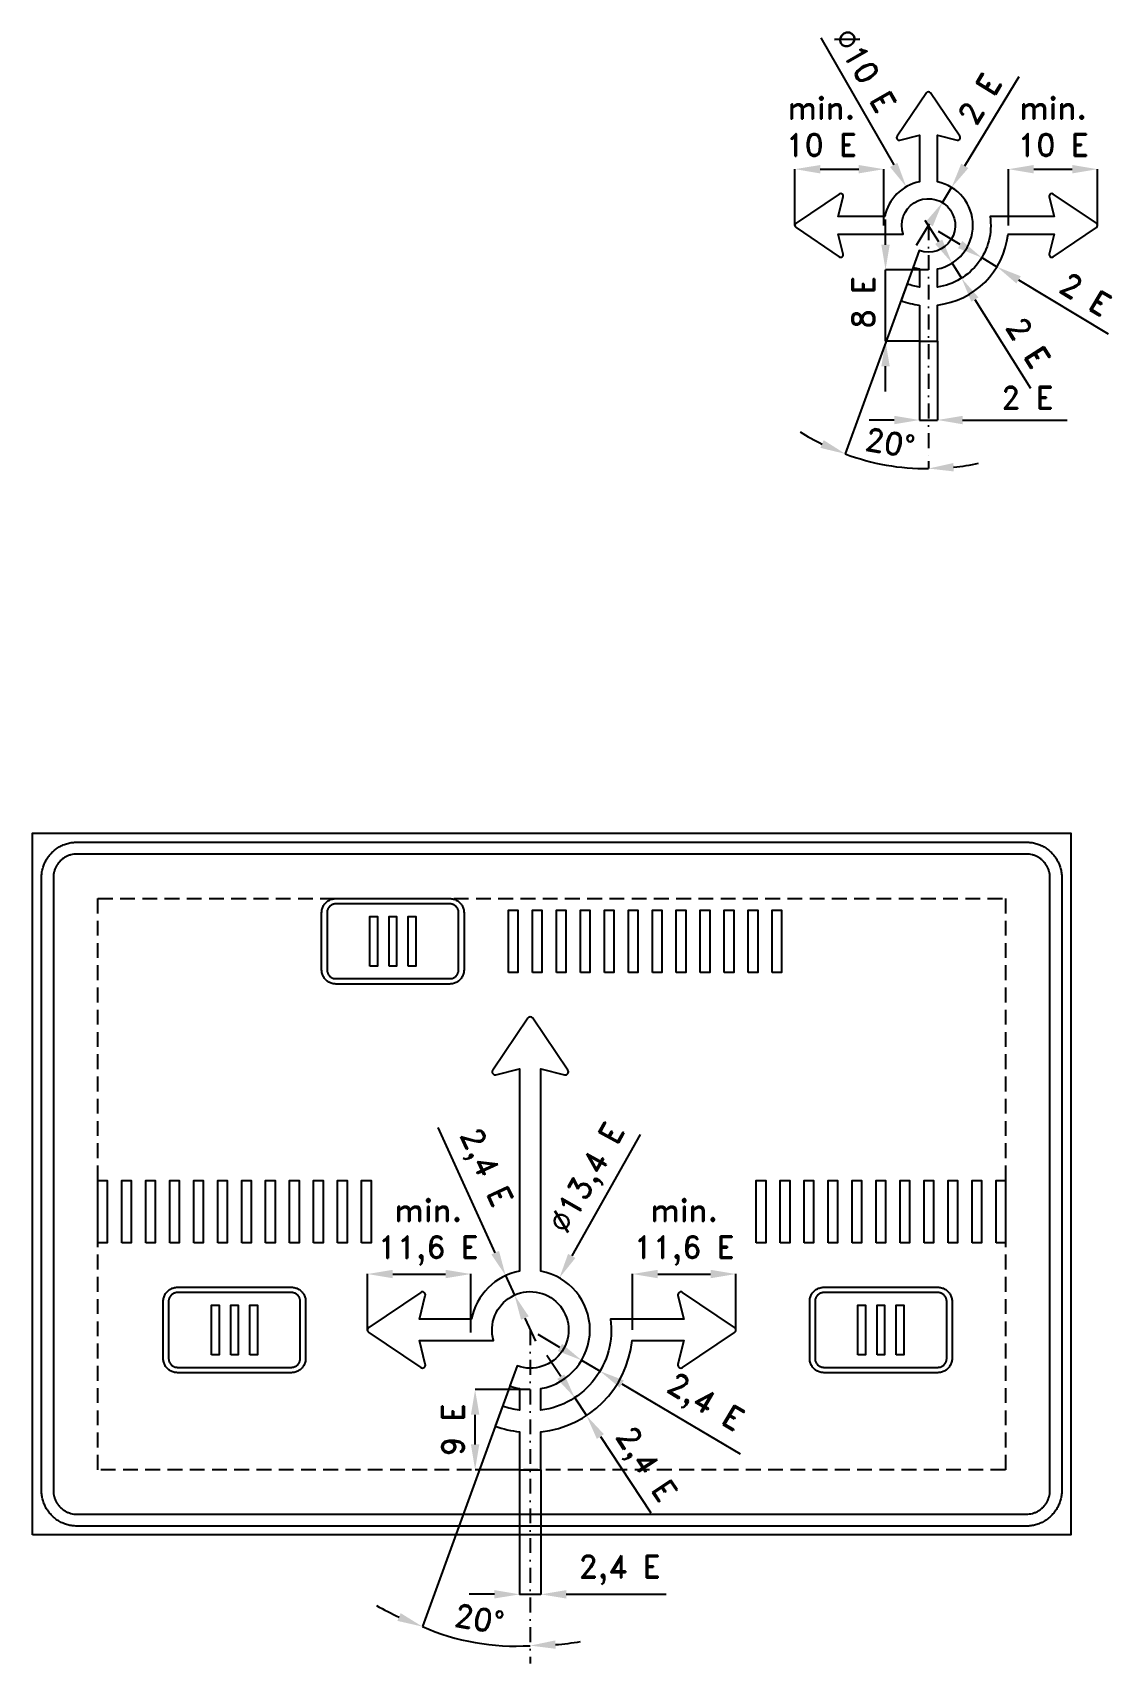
# Model space of a CAD drawing. Header units: millimetres. Extents: x 826 to 4463, y 36 to 5532.
import ezdxf

# ---------------------------------------------------------------- set-up
doc = ezdxf.new("R2010")
doc.units = ezdxf.units.MM
doc.header["$LTSCALE"] = 5
doc.linetypes.add('ČERCHOVANÁX2', pattern=[2, 1, -0.5, 0, -0.5])
doc.linetypes.add('ČÁRKOVANÁX2', pattern=[1.5, 1, -0.5])
doc.layers.add('Kóty', color=2, linetype='Continuous')
doc.layers.add('Značka', color=7, linetype='Continuous')
doc.styles.get("Standard").update_dxf_attribs({"font": 'romand.shx', "height": 75})
doc.dimstyles.get("Standard").update_dxf_attribs({"dimtxt": 75, "dimasz": 85, "dimexe": 0.18, "dimexo": 0.0625, "dimgap": 37.5, "dimtad": 1, "dimdec": 0, "dimzin": 0, "dimdsep": 46, "dimtxsty": 'Standard', "dimcen": 0.09, "dimadec": 0, "dimazin": 0, "dimtfac": 1, "dimtdec": 0, "dimtofl": 0, "dimtmove": 0, "dimatfit": 3, "dimfxl": 1, "dimtolj": 1, "dimtzin": 0, "dimarcsym": 0})

msp = doc.modelspace()

# ---------------------------------------------------------------- texts
at = {"layer": 'Kóty', "char_height": 75, "attachment_point": 5}
for s, insert, rotation in [('\\A1;∅10 E', (3632.7, 5404.9), 299.8795), ('\\A1;8 E', (3626.7, 4623.3), 90), ('\\A1;∅13,4 E', (2702.8, 1668.1), 60.7475), ('\\A1;2,4 E', (2887.7, 701.9), 303.4711)]:
    msp.add_mtext(s, dxfattribs=dict(at, insert=insert, rotation=rotation))
for s, insert in [('\\A1;min. \\P10 E', (3485.5, 5216.3)), ('\\A1;min. \\P10 E', (4266.8, 5216.3)), ('\\A1;2,4 E', (2805.6, 350.9))]:
    msp.add_mtext(s, dxfattribs=dict(at, insert=insert))
at = {"layer": 'Kóty', "char_height": 75, "width": 468.444, "attachment_point": 5}
for insert in [(2160.2, 1489.9), (3023, 1489.9)]:
    msp.add_mtext('\\A1;min.\\P11,6 E', dxfattribs=dict(at, insert=insert))

# ---------------------------------------------------------------- blocks, each defined once
blk = doc.blocks.new('*D9')
at = {"layer": 'Defpoints', "color": 0, "transparency": 16777216}
for p in [(3924.6, 5010.5), (3924.6, 5010.5), (3893.3, 4959.3)]:
    blk.add_point(p, dxfattribs=at)
at = {"layer": 'Kóty', "color": 0, "lineweight": -2, "transparency": 16777216}
for p, q in [((3968.9, 5083), (4152.8, 5384.1)), ((3924.6, 5010.4), (3924.7, 5010.4)), ((3893.3, 4959.2), (3893.4, 4959.2)), ((3849, 4886.7), (3804.7, 4814.2))]:
    blk.add_line(p, q, dxfattribs=at)
at = {"layer": 'Kóty', "color": 0, "transparency": 16777216}
for points in [[(3956.8, 5090.4), (3981, 5075.6), (3924.6, 5010.5)], [(3836.9, 4894.1), (3861.1, 4879.3), (3893.3, 4959.3)]]:
    blk.add_solid(points, dxfattribs=at)
at = {"layer": 'Kóty', "color": 0, "transparency": 16777216, "insert": (4019, 5308.9), "char_height": 75, "attachment_point": 5, "rotation": 58.5763}
blk.add_mtext('\\A1;2 E', dxfattribs=at)
blk = doc.blocks.new('*D10')
at = {"layer": 'Defpoints', "color": 0, "transparency": 16777216}
for p in [(4026.1, 4773.9), (4077.5, 4742.9), (4077.5, 4742.9)]:
    blk.add_point(p, dxfattribs=at)
at = {"layer": 'Kóty', "color": 0, "lineweight": -2, "transparency": 16777216}
for p, q in [((3953.4, 4817.9), (3880.6, 4861.8)), ((4026.2, 4774), (4026.2, 4774.1)), ((4077.5, 4742.9), (4077.6, 4743)), ((4150.2, 4699), (4452.3, 4516.5))]:
    blk.add_line(p, q, dxfattribs=at)
at = {"layer": 'Kóty', "color": 0, "transparency": 16777216}
for points in [[(3960.7, 4830), (3946, 4805.7), (4026.1, 4773.9)], [(4157.6, 4711.1), (4142.9, 4686.8), (4077.5, 4742.9)]]:
    blk.add_solid(points, dxfattribs=at)
at = {"layer": 'Kóty', "color": 0, "transparency": 16777216, "insert": (4376.4, 4650), "char_height": 75, "attachment_point": 5, "rotation": 328.8728}
blk.add_mtext('\\A1;2 E', dxfattribs=at)
blk = doc.blocks.new('*D11')
at = {"layer": 'Defpoints', "color": 0, "transparency": 16777216}
for p in [(3926, 4755.4), (3957.9, 4704.5), (3957.9, 4704.5)]:
    blk.add_point(p, dxfattribs=at)
at = {"layer": 'Kóty', "color": 0, "lineweight": -2, "transparency": 16777216}
for p, q in [((3880.9, 4827.4), (3835.7, 4899.4)), ((3926.1, 4755.4), (3926.2, 4755.5)), ((3957.9, 4704.6), (3958, 4704.6)), ((4003, 4632.5), (4190.4, 4333.5))]:
    blk.add_line(p, q, dxfattribs=at)
at = {"layer": 'Kóty', "color": 0, "transparency": 16777216}
for points in [[(3892.9, 4834.9), (3868.9, 4819.9), (3926, 4755.4)], [(4015, 4640), (3991, 4625), (3957.9, 4704.5)]]:
    blk.add_solid(points, dxfattribs=at)
at = {"layer": 'Kóty', "color": 0, "transparency": 16777216, "insert": (4182.8, 4486.8), "char_height": 75, "attachment_point": 5, "rotation": 302.0735}
blk.add_mtext('\\A1;2 E', dxfattribs=at)
blk = doc.blocks.new('*D12')
at = {"layer": 'Defpoints', "color": 0, "transparency": 16777216}
for p in [(3816.3, 4492.5), (3876.4, 4492.5), (3876.4, 4226.5)]:
    blk.add_point(p, dxfattribs=at)
at = {"layer": 'Kóty', "color": 0, "lineweight": -2, "transparency": 16777216}
for p, q in [((3816.3, 4492.4), (3816.3, 4226.3)), ((3876.4, 4492.4), (3876.4, 4226.3)), ((3731.3, 4226.5), (3646.3, 4226.5)), ((3961.4, 4226.5), (4314.2, 4226.5))]:
    blk.add_line(p, q, dxfattribs=at)
at = {"layer": 'Kóty', "color": 0, "transparency": 16777216}
for points in [[(3731.3, 4240.6), (3731.3, 4212.3), (3816.3, 4226.5)], [(3961.4, 4240.6), (3961.4, 4212.3), (3876.4, 4226.5)]]:
    blk.add_solid(points, dxfattribs=at)
at = {"layer": 'Kóty', "color": 0, "transparency": 16777216, "insert": (4180.3, 4301.5), "char_height": 75, "attachment_point": 5}
blk.add_mtext('\\A1;2 E', dxfattribs=at)
blk = doc.blocks.new('*D13')
at = {"layer": 'Defpoints', "color": 0, "transparency": 16777216}
for p in [(3846.4, 4882.4), (3815.6, 4797.9), (3795.1, 4741.5), (3657.4, 4085.1), (3846.4, 4087.8)]:
    blk.add_point(p, dxfattribs=at)
at = {"layer": 'Kóty', "color": 0, "lineweight": -2, "transparency": 16777216}
for p, q in [((3795, 4741.5), (3566, 4112.2)), ((3846.4, 4087.7), (3846.4, 4062.8))]:
    blk.add_line(p, q, dxfattribs=at)
for start, end in [(238.1089, 244.0545), (275.9455, 281.8911)]:
    blk.add_arc((3846.4, 4882.5), 819.5, start, end, dxfattribs=at)
at = {"layer": 'Kóty', "color": 0, "transparency": 16777216}
for points in [[(3493.3, 4158.6), (3482.3, 4132.5), (3566.1, 4112.4)], [(3932, 4053.2), (3930.5, 4081.5), (3846.4, 4063)]]:
    blk.add_solid(points, dxfattribs=at)
at = {"layer": 'Kóty', "color": 0, "transparency": 16777216, "insert": (3717.1, 4149.3), "char_height": 75, "attachment_point": 5, "rotation": 350}
blk.add_mtext('\\A1;20°', dxfattribs=at)
blk = doc.blocks.new('*D14')
at = {"layer": 'Defpoints', "color": 0, "transparency": 16777216}
for p in [(2318, 958.7), (2504, 958.7), (2468, 688.7)]:
    blk.add_point(p, dxfattribs=at)
at = {"layer": 'Kóty', "color": 0, "lineweight": -2, "transparency": 16777216}
for p, q in [((2504, 958.7), (2317.9, 958.7)), ((2318, 773.7), (2318, 873.7)), ((2468, 688.7), (2317.9, 688.7))]:
    blk.add_line(p, q, dxfattribs=at)
at = {"layer": 'Kóty', "color": 0, "transparency": 16777216}
for points in [[(2303.9, 873.7), (2332.2, 873.7), (2318, 958.7)], [(2303.9, 773.7), (2332.2, 773.7), (2318, 688.7)]]:
    blk.add_solid(points, dxfattribs=at)
at = {"layer": 'Kóty', "color": 0, "transparency": 16777216, "insert": (2243, 823.7), "char_height": 75, "attachment_point": 5, "rotation": 90}
blk.add_mtext('\\A1;9 E', dxfattribs=at)
blk = doc.blocks.new('*D15')
at = {"layer": 'Defpoints', "color": 0, "transparency": 16777216}
for p in [(2504, 1158.7), (2459.9, 1038.5), (2435.3, 970.9), (2258.7, 124.5), (2504, 35.9)]:
    blk.add_point(p, dxfattribs=at)
at = {"layer": 'Kóty', "color": 0, "lineweight": -2, "transparency": 16777216}
blk.add_line((2435.3, 970.8), (2140.1, 159.8), dxfattribs=at)
for start, end in [(240.8425, 245.4213), (274.5787, 279.1575)]:
    blk.add_arc((2504, 1159.7), 1063.9, start, end, dxfattribs=at)
at = {"layer": 'Kóty', "color": 0, "transparency": 16777216}
for points in [[(2066.9, 205.3), (2056.1, 179.1), (2140.1, 160)], [(2589.5, 85.1), (2588.4, 113.4), (2504, 95.8)]]:
    blk.add_solid(points, dxfattribs=at)
at = {"layer": 'Kóty', "color": 0, "transparency": 16777216, "insert": (2332.3, 185.8), "char_height": 75, "attachment_point": 5, "rotation": 350}
blk.add_mtext('\\A1;20°', dxfattribs=at)
blk = doc.blocks.new('*D16')
at = {"layer": 'Defpoints', "color": 0, "transparency": 16777216}
for p in [(2677.1, 1057.5), (2739.1, 1020.9), (2739.1, 1020.9)]:
    blk.add_point(p, dxfattribs=at)
at = {"layer": 'Kóty', "color": 0, "lineweight": -2, "transparency": 16777216}
for p, q in [((2603.9, 1100.8), (2530.7, 1144)), ((2677.1, 1057.6), (2677.2, 1057.7)), ((2739.1, 1021), (2739.2, 1021.1)), ((2812.3, 977.7), (3211.4, 742))]:
    blk.add_line(p, q, dxfattribs=at)
at = {"layer": 'Kóty', "color": 0, "transparency": 16777216}
for points in [[(2611.1, 1113), (2596.7, 1088.6), (2677.1, 1057.5)], [(2819.5, 989.9), (2805.1, 965.5), (2739.1, 1020.9)]]:
    blk.add_solid(points, dxfattribs=at)
at = {"layer": 'Kóty', "color": 0, "transparency": 16777216, "insert": (3090.2, 908.9), "char_height": 75, "attachment_point": 5, "rotation": 329.4349}
blk.add_mtext('\\A1;2,4 E', dxfattribs=at)
blk = doc.blocks.new('*D17')
at = {"layer": 'Defpoints', "color": 0, "transparency": 16777216}
for p in [(2420.9, 1342.7), (2420.9, 1342.7), (2450.6, 1277.2)]:
    blk.add_point(p, dxfattribs=at)
at = {"layer": 'Kóty', "color": 0, "lineweight": -2, "transparency": 16777216}
for p, q in [((2385.7, 1420.1), (2193.9, 1842.1)), ((2420.9, 1342.8), (2421, 1342.8)), ((2450.7, 1277.2), (2450.8, 1277.3)), ((2485.8, 1199.8), (2521, 1122.4))]:
    blk.add_line(p, q, dxfattribs=at)
at = {"layer": 'Kóty', "color": 0, "transparency": 16777216}
for points in [[(2398.6, 1426), (2372.8, 1414.3), (2420.9, 1342.7)], [(2498.7, 1205.7), (2472.9, 1193.9), (2450.6, 1277.2)]]:
    blk.add_solid(points, dxfattribs=at)
at = {"layer": 'Kóty', "color": 0, "transparency": 16777216, "insert": (2347, 1703.8), "char_height": 75, "attachment_point": 5, "rotation": 294.4402}
blk.add_mtext('\\A1;2,4 E', dxfattribs=at)

# ---------------------------------------------------------------- dimensions: what is measured, and where the dimension line sits
at = {"layer": 'Kóty'}
for p1, p2, text, picture, middle in [((3893.3, 4959.3), (3924.6, 5010.5), '2 E', '*D9', (4019, 5308.9)), ((3926, 4755.4), (3957.9, 4704.5), '2 E', '*D11', (4182.8, 4486.8)), ((4026.1, 4773.9), (4077.5, 4742.9), '2 E', '*D10', (4376.4, 4650)), ((2450.6, 1277.2), (2420.9, 1342.7), '2,4 E', '*D17', (2347, 1703.8)), ((2677.1, 1057.5), (2739.1, 1020.9), '2,4 E', '*D16', (3090.2, 908.9))]:
    dim = msp.add_aligned_dim(p1=p1, p2=p2, distance=0, text=text, dimstyle='Standard', dxfattribs=at)
    dim.commit()
    dim.dimension.update_dxf_attribs({"geometry": picture, "text_midpoint": middle})
for base, line1, line2, picture, middle in [((3657.4, 4085.1), ((3846.4, 4882.4), (3846.4, 4087.8)), ((3815.6, 4797.9), (3795.1, 4741.5)), '*D13', (3717.1, 4149.3)), ((2258.7, 124.5), ((2504, 1158.7), (2504, 35.9)), ((2459.9, 1038.5), (2435.3, 970.9)), '*D15', (2332.3, 185.8))]:
    dim = msp.add_angular_dim_2l(base=base, line1=line1, line2=line2, dimstyle='Standard', dxfattribs=at)
    dim.commit()
    dim.dimension.update_dxf_attribs({"geometry": picture, "text_midpoint": middle})
dim = msp.add_linear_dim(base=(3876.4, 4226.5), p1=(3816.3, 4492.5), p2=(3876.4, 4492.5), text='2 E', dimstyle='Standard', dxfattribs=at)
dim.commit()
dim.dimension.update_dxf_attribs({"geometry": '*D12', "text_midpoint": (4180.3, 4301.5)})
dim = msp.add_linear_dim(base=(2318, 958.7), p1=(2468, 688.7), p2=(2504, 958.7), angle=90, text='9 E', dimstyle='Standard', dxfattribs=at)
dim.commit()
dim.dimension.update_dxf_attribs({"geometry": '*D14', "text_midpoint": (2243, 823.7)})

# ---------------------------------------------------------------- linework, layer by layer
at = {"layer": 'Kóty'}
for p, q in [((3483.2, 5514.6), (3729.3, 5086.2)), ((3396.4, 4882.5), (3396.4, 5072)), ((3481.4, 5071.9), (3611.4, 5071.9)), ((3696.4, 4882.5), (3696.4, 5072)), ((4116.4, 4882.5), (4116.4, 5072)), ((4201.4, 5071.9), (4331.4, 5071.9)), ((4416.4, 4882.5), (4416.4, 5072)), ((3701.7, 4817.5), (3701.7, 4902.5)), ((3846.3, 4882.5), (3846.5, 4882.5)), ((3846.4, 4882.4), (3846.4, 4882.6)), ((3846.3, 4732.5), (3701.6, 4732.5)), ((3816.3, 4492.5), (3701.6, 4492.5)), ((3701.7, 4322.5), (3701.7, 4407.5)), ((2874.2, 1818.1), (2643.8, 1409.3)), ((1955.2, 1158), (1955.2, 1348.4)), ((2040.2, 1348.2), (2218.2, 1348.2)), ((2303.2, 1151.3), (2303.2, 1348.4)), ((2849, 1159.8), (2849, 1348.4)), ((2934, 1348.2), (3112, 1348.2)), ((3197, 1159.8), (3197, 1348.4)), ((2503.9, 1159.7), (2504.1, 1159.7)), ((2504, 1159.7), (2504, 1159.8)), ((2606.8, 1002.3), (2559.9, 1073.2)), ((2678.6, 1061.1), (2678.5, 1061)), ((2741.4, 1026), (2741.4, 1025.9)), ((2654.5, 932), (2653.5, 931.3)), ((2694.2, 871.9), (2693.2, 871.2)), ((2740.3, 800.4), (2910, 543.6)), ((2468, 688.7), (2468, 268.6)), ((2540, 688.7), (2540, 268.6)), ((2383, 268.7), (2298, 268.7)), ((2625, 268.7), (2962.3, 268.7))]:
    msp.add_line(p, q, dxfattribs=at)
for points in [[(3893.3, 4959.3), (3924.6, 5010.5)], [(3701.7, 4492.5), (3701.7, 4732.5)], [(3926, 4755.4), (3957.9, 4704.5)], [(4026.1, 4773.9), (4077.5, 4742.9)], [(3816.3, 4226.5), (3876.4, 4226.5)], [(2420.9, 1342.7), (2450.6, 1277.2)], [(2677.1, 1057.5), (2739.1, 1020.9)], [(2653.7, 931.4), (2693.4, 871.3)], [(2468, 268.7), (2540, 268.7)]]:
    msp.add_lwpolyline(points, dxfattribs=at)
for centre, radius, start, end in [((3837, 4829.4), 766.5, 249.301, 270.699), ((2455.6, 884.4), 790.2, 246.4681, 273.4808)]:
    msp.add_arc(centre, radius, start, end, dxfattribs=at)
for points in [[(3481.4, 5086), (3481.4, 5057.7), (3396.4, 5071.9)], [(3611.4, 5086), (3611.4, 5057.7), (3696.4, 5071.9)], [(3741.6, 5093.3), (3717, 5079.2), (3771.6, 5012.5)], [(4201.4, 5086), (4201.4, 5057.7), (4116.4, 5071.9)], [(4331.4, 5086), (4331.4, 5057.7), (4416.4, 5071.9)], [(3687.6, 4817.5), (3715.9, 4817.5), (3701.7, 4732.5)], [(3687.6, 4407.5), (3715.9, 4407.5), (3701.7, 4492.5)], [(2631.4, 1416.2), (2656.1, 1402.3), (2602.2, 1335.1)], [(2040.2, 1362.4), (2040.2, 1334), (1955.2, 1348.2)], [(2218.2, 1362.4), (2218.2, 1334), (2303.2, 1348.2)], [(2934, 1362.4), (2934, 1334), (2849, 1348.2)], [(3112, 1362.4), (3112, 1334), (3197, 1348.2)], [(2618.6, 1010.1), (2595, 994.5), (2653.7, 931.4)], [(2752.1, 808.3), (2728.4, 792.6), (2693.4, 871.3)], [(2383, 282.9), (2383, 254.6), (2468, 268.7)], [(2625, 282.9), (2625, 254.6), (2540, 268.7)]]:
    msp.add_solid(points, dxfattribs=at)
at = {"layer": 'Značka', "color": 5}
for points in [[(3816.4, 4614.1), (3816.4, 4492.5), (3876.4, 4492.5), (3876.4, 4614.1, 0.350397), (4114.7, 4852.5), (4270.6, 4852.5), (4253.8, 4786, 0.689385), (4266.9, 4776.8), (4412.6, 4875.4, 0.530846), (4412.6, 4889.6), (4266.9, 4988.1, 0.689385), (4253.8, 4978.9), (4270.6, 4912.5), (4114.7, 4912.5), (4054.2, 4912.5, -0.414214), (3876.4, 4674.6), (3876.4, 4735.5, 0.816497), (3876.4, 5029.4), (3876.4, 5186.8), (3942.8, 5169.9, 0.689385), (3952, 5183), (3853.5, 5328.7, 0.530846), (3839.3, 5328.7), (3740.7, 5183, 0.689385), (3749.9, 5169.9), (3816.4, 5186.8), (3816.4, 5029.4, 0.300614), (3699.4, 4912.5), (3542.1, 4912.5), (3559, 4978.9, 0.689385), (3545.8, 4988.1), (3400.1, 4889.6, 0.530846), (3400.1, 4875.4), (3545.8, 4776.8, 0.689385), (3559, 4786), (3542.1, 4852.5), (3699.4, 4852.5), (3761.5, 4852.5, -4.461964), (3815.6, 4797.9), (3795.1, 4741.5, 0.036944), (3816.4, 4735.5), (3816.4, 4674.6, -0.051475), (3774.5, 4685.1), (3754, 4628.8, 0.059501), (3816.4, 4614.1)], [(976, 498.7), (975.5, 498.7), (975.1, 498.7, -0.03218), (959.6, 499.8, -0.035443), (944.4, 503, -0.036267), (929.6, 508, -0.034421), (915.7, 515, -0.033721), (902.8, 523.6, -0.034085), (891.2, 533.9, -0.034209), (880.9, 545.5, -0.034229), (872.3, 558.5, -0.034044), (865.3, 572.4, -0.033412), (860.3, 587.1, -0.034127), (857.1, 602.3, -0.036745), (856, 617.8), (856, 618.3), (856, 618.7), (856, 2683.7), (856, 2684.2), (856, 2684.7, -0.03218), (857.1, 2700.2, -0.035443), (860.3, 2715.4, -0.036267), (865.3, 2730.1, -0.034421), (872.3, 2744, -0.033721), (880.9, 2756.9, -0.034085), (891.2, 2768.6, -0.034209), (902.8, 2778.9, -0.034229), (915.7, 2787.5, -0.034044), (929.6, 2794.5, -0.033412), (944.4, 2799.5, -0.034127), (959.6, 2802.7, -0.036745), (975.1, 2803.7), (975.5, 2803.7), (976, 2803.7), (4176, 2803.7), (4176.5, 2803.7), (4177, 2803.7, -0.03218), (4192.5, 2802.7, -0.035443), (4207.7, 2799.5, -0.036267), (4222.4, 2794.5, -0.034421), (4236.3, 2787.5, -0.033721), (4249.2, 2778.9, -0.034085), (4260.9, 2768.6, -0.034209), (4271.2, 2756.9, -0.034229), (4279.8, 2744, -0.034044), (4286.7, 2730.1, -0.033412), (4291.8, 2715.4, -0.034127), (4295, 2700.2, -0.036745), (4296, 2684.7), (4296, 2684.2), (4296, 2683.7), (4296, 618.7), (4296, 618.3), (4296, 617.8, -0.03218), (4294.9, 602.3, -0.035443), (4291.8, 587.1, -0.036267), (4286.8, 572.4, -0.034421), (4279.8, 558.5, -0.033721), (4271.2, 545.5, -0.034085), (4260.9, 533.9, -0.034209), (4249.2, 523.6, -0.034229), (4236.3, 515, -0.034044), (4222.4, 508, -0.033412), (4207.7, 503, -0.034127), (4192.4, 499.8, -0.036745), (4177, 498.7), (4176.5, 498.7), (4176, 498.7), (976, 498.7)], [(976, 538.7), (4176, 538.7), (4176.3, 538.7), (4176.6, 538.7, 0.03218), (4187, 539.5, 0.035443), (4197.1, 541.6, 0.036267), (4206.9, 544.9, 0.034421), (4216.2, 549.6, 0.033721), (4224.8, 555.3, 0.034085), (4232.6, 562.2, 0.034209), (4239.5, 569.9, 0.034229), (4245.2, 578.6, 0.034044), (4249.8, 587.8, 0.033412), (4253.2, 597.6, 0.034127), (4255.3, 607.8, 0.036745), (4256, 618.1), (4256, 618.4), (4256, 618.7), (4256, 2683.7), (4256, 2684.1), (4256, 2684.4, 0.03218), (4255.3, 2694.7, 0.035443), (4253.2, 2704.9, 0.036267), (4249.9, 2714.7, 0.034421), (4245.2, 2723.9, 0.033721), (4239.4, 2732.5, 0.034085), (4232.6, 2740.3, 0.034209), (4224.8, 2747.2, 0.034229), (4216.2, 2752.9, 0.034044), (4206.9, 2757.6, 0.033412), (4197.1, 2760.9, 0.034127), (4187, 2763.1, 0.036745), (4176.6, 2763.7), (4176.3, 2763.7), (4176, 2763.7), (976, 2763.7), (975.7, 2763.7), (975.4, 2763.7, 0.03218), (965.1, 2763, 0.035443), (954.9, 2760.9, 0.036267), (945.1, 2757.6, 0.034421), (935.8, 2752.9, 0.033721), (927.2, 2747.2, 0.034085), (919.5, 2740.3, 0.034209), (912.6, 2732.5, 0.034229), (906.8, 2723.9, 0.034044), (902.2, 2714.7, 0.033412), (898.9, 2704.9, 0.034127), (896.7, 2694.7, 0.036745), (896, 2684.4), (896, 2684.1), (896, 2683.7), (896, 618.7), (896, 618.4), (896, 618.1, 0.03218), (896.7, 607.8, 0.035443), (898.9, 597.6, 0.036267), (902.2, 587.8, 0.034421), (906.8, 578.6, 0.033721), (912.6, 569.9, 0.034085), (919.5, 562.2, 0.034209), (927.2, 555.3, 0.034229), (935.8, 549.6, 0.034044), (945.1, 544.9, 0.033412), (954.9, 541.6, 0.034127), (965.1, 539.4, 0.036745), (975.4, 538.7), (975.7, 538.7), (976, 538.7)], [(1848.6, 2325.7), (1848.4, 2325.7), (1848.2, 2325.7, -0.03218), (1842, 2326.2, -0.035443), (1835.9, 2327.4, -0.036267), (1830, 2329.4, -0.034421), (1824.4, 2332.2, -0.033721), (1819.3, 2335.7, -0.034085), (1814.6, 2339.8, -0.034209), (1810.5, 2344.5, -0.034229), (1807, 2349.6, -0.034044), (1804.3, 2355.2, -0.033412), (1802.3, 2361.1, -0.034127), (1801, 2367.2, -0.036745), (1800.6, 2373.4), (1800.6, 2373.6), (1800.6, 2373.7), (1800.6, 2565.7), (1800.6, 2565.9), (1800.6, 2566.1, -0.03218), (1801, 2572.3, -0.035443), (1802.3, 2578.4, -0.036267), (1804.2, 2584.3, -0.034421), (1807, 2589.9, -0.033721), (1810.5, 2595, -0.034085), (1814.6, 2599.7, -0.034209), (1819.3, 2603.8, -0.034229), (1824.4, 2607.2, -0.034044), (1830, 2610, -0.033412), (1835.9, 2612, -0.034127), (1842, 2613.3, -0.036745), (1848.2, 2613.7), (1848.4, 2613.7), (1848.6, 2613.7), (2232.6, 2613.7), (2232.7, 2613.7), (2232.9, 2613.7, -0.03218), (2239.1, 2613.3, -0.035443), (2245.2, 2612, -0.036267), (2251.1, 2610, -0.034421), (2256.7, 2607.2, -0.033721), (2261.8, 2603.8, -0.034085), (2266.5, 2599.7, -0.034209), (2270.6, 2595, -0.034229), (2274.1, 2589.9, -0.034044), (2276.8, 2584.3, -0.033412), (2278.8, 2578.4, -0.034127), (2280.1, 2572.3, -0.036745), (2280.5, 2566.1), (2280.5, 2565.9), (2280.5, 2565.7), (2280.5, 2373.7), (2280.5, 2373.6), (2280.5, 2373.4, -0.03218), (2280.1, 2367.2, -0.035443), (2278.8, 2361.1, -0.036267), (2276.9, 2355.2, -0.034421), (2274.1, 2349.6, -0.033721), (2270.6, 2344.5, -0.034085), (2266.5, 2339.8, -0.034209), (2261.8, 2335.7, -0.034229), (2256.7, 2332.2, -0.034044), (2251.1, 2329.5, -0.033412), (2245.2, 2327.4, -0.034127), (2239.1, 2326.2, -0.036745), (2232.9, 2325.7), (2232.7, 2325.7), (2232.6, 2325.7), (1848.6, 2325.7)], [(1848.6, 2343.7), (2232.6, 2343.7), (2232.7, 2343.7), (2232.8, 2343.7, 0.03218), (2236.7, 2344, 0.035443), (2240.5, 2344.8, 0.036267), (2244.1, 2346.1, 0.034421), (2247.6, 2347.8, 0.033721), (2250.9, 2350, 0.034085), (2253.8, 2352.5, 0.034209), (2256.3, 2355.4, 0.034229), (2258.5, 2358.7, 0.034044), (2260.2, 2362.1, 0.033412), (2261.5, 2365.8, 0.034127), (2262.3, 2369.6, 0.036745), (2262.5, 2373.5), (2262.5, 2373.6), (2262.5, 2373.7), (2262.5, 2565.7), (2262.5, 2565.9), (2262.5, 2566, 0.03218), (2262.3, 2569.9, 0.035443), (2261.5, 2573.7, 0.036267), (2260.2, 2577.3, 0.034421), (2258.5, 2580.8, 0.033721), (2256.3, 2584, 0.034085), (2253.8, 2587, 0.034209), (2250.9, 2589.5, 0.034229), (2247.6, 2591.7, 0.034044), (2244.1, 2593.4, 0.033412), (2240.5, 2594.7, 0.034127), (2236.7, 2595.5, 0.036745), (2232.8, 2595.7), (2232.7, 2595.7), (2232.6, 2595.7), (1848.6, 2595.7), (1848.4, 2595.7), (1848.3, 2595.7, 0.03218), (1844.4, 2595.5, 0.035443), (1840.6, 2594.7, 0.036267), (1837, 2593.4, 0.034421), (1833.5, 2591.7, 0.033721), (1830.2, 2589.5, 0.034085), (1827.3, 2587, 0.034209), (1824.8, 2584, 0.034229), (1822.6, 2580.8, 0.034044), (1820.9, 2577.3, 0.033412), (1819.6, 2573.7, 0.034127), (1818.8, 2569.8, 0.036745), (1818.6, 2566), (1818.6, 2565.9), (1818.6, 2565.7), (1818.6, 2373.7), (1818.6, 2373.6), (1818.6, 2373.5, 0.03218), (1818.8, 2369.6, 0.035443), (1819.6, 2365.8, 0.036267), (1820.9, 2362.1, 0.034421), (1822.6, 2358.7, 0.033721), (1824.8, 2355.4, 0.034085), (1827.3, 2352.5, 0.034209), (1830.2, 2350, 0.034229), (1833.5, 2347.8, 0.034044), (1837, 2346.1, 0.033412), (1840.6, 2344.8, 0.034127), (1844.4, 2344, 0.036745), (1848.3, 2343.7), (1848.4, 2343.7), (1848.6, 2343.7)], [(1314.5, 1015.7), (1314.3, 1015.7), (1314.1, 1015.7, -0.03218), (1307.9, 1016.2, -0.035443), (1301.8, 1017.4, -0.036267), (1295.9, 1019.4, -0.034421), (1290.4, 1022.2, -0.033721), (1285.2, 1025.7, -0.034085), (1280.5, 1029.8, -0.034209), (1276.4, 1034.5, -0.034229), (1273, 1039.6, -0.034044), (1270.2, 1045.2, -0.033412), (1268.2, 1051.1, -0.034127), (1266.9, 1057.2, -0.036745), (1266.5, 1063.4), (1266.5, 1063.6), (1266.5, 1063.7), (1266.5, 1255.7), (1266.5, 1255.9), (1266.5, 1256.1, -0.03218), (1266.9, 1262.3, -0.035443), (1268.2, 1268.4, -0.036267), (1270.2, 1274.3, -0.034421), (1273, 1279.9, -0.033721), (1276.4, 1285, -0.034085), (1280.5, 1289.7, -0.034209), (1285.2, 1293.8, -0.034229), (1290.4, 1297.2, -0.034044), (1295.9, 1300, -0.033412), (1301.8, 1302, -0.034127), (1307.9, 1303.3, -0.036745), (1314.1, 1303.7), (1314.3, 1303.7), (1314.5, 1303.7), (1698.5, 1303.7), (1698.7, 1303.7), (1698.9, 1303.7, -0.03218), (1705.1, 1303.3, -0.035443), (1711.2, 1302, -0.036267), (1717, 1300, -0.034421), (1722.6, 1297.2, -0.033721), (1727.8, 1293.8, -0.034085), (1732.4, 1289.7, -0.034209), (1736.5, 1285, -0.034229), (1740, 1279.9, -0.034044), (1742.8, 1274.3, -0.033412), (1744.8, 1268.4, -0.034127), (1746.1, 1262.3, -0.036745), (1746.5, 1256.1), (1746.5, 1255.9), (1746.5, 1255.7), (1746.5, 1063.7), (1746.5, 1063.6), (1746.5, 1063.4, -0.03218), (1746.1, 1057.2, -0.035443), (1744.8, 1051.1, -0.036267), (1742.8, 1045.2, -0.034421), (1740, 1039.6, -0.033721), (1736.5, 1034.5, -0.034085), (1732.4, 1029.8, -0.034209), (1727.8, 1025.7, -0.034229), (1722.6, 1022.2, -0.034044), (1717, 1019.5, -0.033412), (1711.2, 1017.4, -0.034127), (1705.1, 1016.2, -0.036745), (1698.9, 1015.7), (1698.7, 1015.7), (1698.5, 1015.7), (1314.5, 1015.7)], [(1314.5, 1033.7), (1698.5, 1033.7), (1698.6, 1033.7), (1698.7, 1033.7, 0.03218), (1702.6, 1034, 0.035443), (1706.4, 1034.8, 0.036267), (1710.1, 1036.1, 0.034421), (1713.6, 1037.8, 0.033721), (1716.8, 1040, 0.034085), (1719.7, 1042.5, 0.034209), (1722.3, 1045.4, 0.034229), (1724.4, 1048.7, 0.034044), (1726.2, 1052.1, 0.033412), (1727.4, 1055.8, 0.034127), (1728.2, 1059.6, 0.036745), (1728.5, 1063.5), (1728.5, 1063.6), (1728.5, 1063.7), (1728.5, 1255.7), (1728.5, 1255.9), (1728.5, 1256, 0.03218), (1728.2, 1259.9, 0.035443), (1727.4, 1263.7, 0.036267), (1726.2, 1267.3, 0.034421), (1724.4, 1270.8, 0.033721), (1722.3, 1274, 0.034085), (1719.7, 1277, 0.034209), (1716.8, 1279.5, 0.034229), (1713.6, 1281.7, 0.034044), (1710.1, 1283.4, 0.033412), (1706.4, 1284.7, 0.034127), (1702.6, 1285.5, 0.036745), (1698.7, 1285.7), (1698.6, 1285.7), (1698.5, 1285.7), (1314.5, 1285.7), (1314.4, 1285.7), (1314.3, 1285.7, 0.03218), (1310.4, 1285.5, 0.035443), (1306.6, 1284.7, 0.036267), (1302.9, 1283.4, 0.034421), (1299.4, 1281.7, 0.033721), (1296.2, 1279.5, 0.034085), (1293.3, 1277, 0.034209), (1290.7, 1274, 0.034229), (1288.5, 1270.8, 0.034044), (1286.8, 1267.3, 0.033412), (1285.6, 1263.7, 0.034127), (1284.7, 1259.8, 0.036745), (1284.5, 1256), (1284.5, 1255.9), (1284.5, 1255.7), (1284.5, 1063.7), (1284.5, 1063.6), (1284.5, 1063.5, 0.03218), (1284.8, 1059.6, 0.035443), (1285.6, 1055.8, 0.036267), (1286.8, 1052.1, 0.034421), (1288.5, 1048.7, 0.033721), (1290.7, 1045.4, 0.034085), (1293.3, 1042.5, 0.034209), (1296.2, 1040, 0.034229), (1299.4, 1037.8, 0.034044), (1302.9, 1036.1, 0.033412), (1306.6, 1034.8, 0.034127), (1310.4, 1034, 0.036745), (1314.3, 1033.7), (1314.4, 1033.7), (1314.5, 1033.7)], [(3494, 1015.7), (3493.8, 1015.7), (3493.6, 1015.7, -0.03218), (3487.4, 1016.2, -0.035443), (3481.3, 1017.4, -0.036267), (3475.4, 1019.4, -0.034421), (3469.9, 1022.2, -0.033721), (3464.7, 1025.7, -0.034085), (3460, 1029.8, -0.034209), (3455.9, 1034.5, -0.034229), (3452.5, 1039.6, -0.034044), (3449.7, 1045.2, -0.033412), (3447.7, 1051.1, -0.034127), (3446.4, 1057.2, -0.036745), (3446, 1063.4), (3446, 1063.6), (3446, 1063.7), (3446, 1255.7), (3446, 1255.9), (3446, 1256.1, -0.03218), (3446.4, 1262.3, -0.035443), (3447.7, 1268.4, -0.036267), (3449.7, 1274.3, -0.034421), (3452.5, 1279.9, -0.033721), (3455.9, 1285, -0.034085), (3460, 1289.7, -0.034209), (3464.7, 1293.8, -0.034229), (3469.9, 1297.2, -0.034044), (3475.4, 1300, -0.033412), (3481.3, 1302, -0.034127), (3487.4, 1303.3, -0.036745), (3493.6, 1303.7), (3493.8, 1303.7), (3494, 1303.7), (3878, 1303.7), (3878.2, 1303.7), (3878.3, 1303.7, -0.03218), (3884.5, 1303.3, -0.035443), (3890.6, 1302, -0.036267), (3896.5, 1300, -0.034421), (3902.1, 1297.2, -0.033721), (3907.2, 1293.8, -0.034085), (3911.9, 1289.7, -0.034209), (3916, 1285, -0.034229), (3919.5, 1279.9, -0.034044), (3922.3, 1274.3, -0.033412), (3924.3, 1268.4, -0.034127), (3925.5, 1262.3, -0.036745), (3926, 1256.1), (3926, 1255.9), (3926, 1255.7), (3926, 1063.7), (3926, 1063.6), (3926, 1063.4, -0.03218), (3925.5, 1057.2, -0.035443), (3924.3, 1051.1, -0.036267), (3922.3, 1045.2, -0.034421), (3919.5, 1039.6, -0.033721), (3916, 1034.5, -0.034085), (3911.9, 1029.8, -0.034209), (3907.2, 1025.7, -0.034229), (3902.1, 1022.2, -0.034044), (3896.5, 1019.5, -0.033412), (3890.6, 1017.4, -0.034127), (3884.5, 1016.2, -0.036745), (3878.3, 1015.7), (3878.2, 1015.7), (3878, 1015.7), (3494, 1015.7)], [(3494, 1033.7), (3878, 1033.7), (3878.1, 1033.7), (3878.2, 1033.7, 0.03218), (3882.1, 1034, 0.035443), (3885.9, 1034.8, 0.036267), (3889.6, 1036.1, 0.034421), (3893, 1037.8, 0.033721), (3896.3, 1040, 0.034085), (3899.2, 1042.5, 0.034209), (3901.8, 1045.4, 0.034229), (3903.9, 1048.7, 0.034044), (3905.6, 1052.1, 0.033412), (3906.9, 1055.8, 0.034127), (3907.7, 1059.6, 0.036745), (3908, 1063.5), (3908, 1063.6), (3908, 1063.7), (3908, 1255.7), (3908, 1255.9), (3908, 1256, 0.03218), (3907.7, 1259.9, 0.035443), (3906.9, 1263.7, 0.036267), (3905.7, 1267.3, 0.034421), (3903.9, 1270.8, 0.033721), (3901.7, 1274, 0.034085), (3899.2, 1277, 0.034209), (3896.3, 1279.5, 0.034229), (3893, 1281.7, 0.034044), (3889.6, 1283.4, 0.033412), (3885.9, 1284.7, 0.034127), (3882.1, 1285.5, 0.036745), (3878.2, 1285.7), (3878.1, 1285.7), (3878, 1285.7), (3494, 1285.7), (3493.8, 1285.7), (3493.7, 1285.7, 0.03218), (3489.9, 1285.5, 0.035443), (3486, 1284.7, 0.036267), (3482.4, 1283.4, 0.034421), (3478.9, 1281.7, 0.033721), (3475.7, 1279.5, 0.034085), (3472.8, 1277, 0.034209), (3470.2, 1274, 0.034229), (3468, 1270.8, 0.034044), (3466.3, 1267.3, 0.033412), (3465, 1263.7, 0.034127), (3464.2, 1259.8, 0.036745), (3464, 1256), (3464, 1255.9), (3464, 1255.7), (3464, 1063.7), (3464, 1063.6), (3464, 1063.5, 0.03218), (3464.2, 1059.6, 0.035443), (3465, 1055.8, 0.036267), (3466.3, 1052.1, 0.034421), (3468, 1048.7, 0.033721), (3470.2, 1045.4, 0.034085), (3472.8, 1042.5, 0.034209), (3475.7, 1040, 0.034229), (3478.9, 1037.8, 0.034044), (3482.4, 1036.1, 0.033412), (3486, 1034.8, 0.034127), (3489.9, 1034, 0.036745), (3493.7, 1033.7), (3493.8, 1033.7), (3494, 1033.7)]]:
    msp.add_lwpolyline(points, format="xyb", dxfattribs=at)
at = {"layer": 'Značka', "color": 4, "linetype": 'ČERCHOVANÁX2', "ltscale": 10}
for points in [[(3846.4, 4882.4), (3846.4, 4087.8)], [(2504, 1158.7), (2504, 35.9)]]:
    msp.add_lwpolyline(points, dxfattribs=at)
at = {"layer": 'Značka', "color": 5}
for points in [[(826, 468.7), (826, 2833.7), (4326, 2833.7), (4326, 468.7), (826, 468.7)], [(1963.2, 2385.8), (1963.2, 2553.7), (1988.6, 2553.7), (1988.6, 2385.8), (1963.2, 2385.8)], [(2027.8, 2385.8), (2027.8, 2553.7), (2053.3, 2553.7), (2053.3, 2385.8), (2027.8, 2385.8)], [(2092.5, 2385.8), (2092.5, 2553.7), (2117.9, 2553.7), (2117.9, 2385.8), (2092.5, 2385.8)], [(2430.6, 2364.8), (2430.6, 2574.7), (2462.4, 2574.7), (2462.4, 2364.8), (2430.6, 2364.8)], [(2511.4, 2364.8), (2511.4, 2574.7), (2543.2, 2574.7), (2543.2, 2364.8), (2511.4, 2364.8)], [(2592.2, 2364.8), (2592.2, 2574.7), (2624, 2574.7), (2624, 2364.8), (2592.2, 2364.8)], [(2673, 2364.8), (2673, 2574.7), (2704.9, 2574.7), (2704.9, 2364.8), (2673, 2364.8)], [(2753.9, 2364.8), (2753.9, 2574.7), (2785.7, 2574.7), (2785.7, 2364.8), (2753.9, 2364.8)], [(2834.7, 2364.8), (2834.7, 2574.7), (2866.5, 2574.7), (2866.5, 2364.8), (2834.7, 2364.8)], [(2915.5, 2364.8), (2915.5, 2574.7), (2947.3, 2574.7), (2947.3, 2364.8), (2915.5, 2364.8)], [(2996.3, 2364.8), (2996.3, 2574.7), (3028.2, 2574.7), (3028.2, 2364.8), (2996.3, 2364.8)], [(3077.2, 2364.8), (3077.2, 2574.7), (3109, 2574.7), (3109, 2364.8), (3077.2, 2364.8)], [(3158, 2364.8), (3158, 2574.7), (3189.8, 2574.7), (3189.8, 2364.8), (3158, 2364.8)], [(3238.8, 2364.8), (3238.8, 2574.7), (3270.7, 2574.7), (3270.7, 2364.8), (3238.8, 2364.8)], [(3319.7, 2364.8), (3319.7, 2574.7), (3351.5, 2574.7), (3351.5, 2364.8), (3319.7, 2364.8)], [(1046, 1453.7), (1046, 1663.7), (1077.8, 1663.7), (1077.8, 1453.7), (1046, 1453.7)], [(1126.8, 1453.7), (1126.8, 1663.7), (1158.7, 1663.7), (1158.7, 1453.7), (1126.8, 1453.7)], [(1207.7, 1453.7), (1207.7, 1663.7), (1239.5, 1663.7), (1239.5, 1453.7), (1207.7, 1453.7)], [(1288.5, 1453.7), (1288.5, 1663.7), (1320.3, 1663.7), (1320.3, 1453.7), (1288.5, 1453.7)], [(1369.3, 1453.7), (1369.3, 1663.7), (1401.2, 1663.7), (1401.2, 1453.7), (1369.3, 1453.7)], [(1450.2, 1453.7), (1450.2, 1663.7), (1482, 1663.7), (1482, 1453.7), (1450.2, 1453.7)], [(1531, 1453.7), (1531, 1663.7), (1562.8, 1663.7), (1562.8, 1453.7), (1531, 1453.7)], [(1611.8, 1453.7), (1611.8, 1663.7), (1643.6, 1663.7), (1643.6, 1453.7), (1611.8, 1453.7)], [(1692.6, 1453.7), (1692.6, 1663.7), (1724.5, 1663.7), (1724.5, 1453.7), (1692.6, 1453.7)], [(1773.5, 1453.7), (1773.5, 1663.7), (1805.3, 1663.7), (1805.3, 1453.7), (1773.5, 1453.7)], [(1854.3, 1453.7), (1854.3, 1663.7), (1886.1, 1663.7), (1886.1, 1453.7), (1854.3, 1453.7)], [(1935.1, 1453.7), (1935.1, 1663.7), (1967, 1663.7), (1967, 1453.7), (1935.1, 1453.7)], [(3265.9, 1453.7), (3265.9, 1663.7), (3297.7, 1663.7), (3297.7, 1453.7), (3265.9, 1453.7)], [(3346.7, 1453.7), (3346.7, 1663.7), (3378.6, 1663.7), (3378.6, 1453.7), (3346.7, 1453.7)], [(3427.6, 1453.7), (3427.6, 1663.7), (3459.4, 1663.7), (3459.4, 1453.7), (3427.6, 1453.7)], [(3508.4, 1453.7), (3508.4, 1663.7), (3540.2, 1663.7), (3540.2, 1453.7), (3508.4, 1453.7)], [(3589.2, 1453.7), (3589.2, 1663.7), (3621.1, 1663.7), (3621.1, 1453.7), (3589.2, 1453.7)], [(3670.1, 1453.7), (3670.1, 1663.7), (3701.9, 1663.7), (3701.9, 1453.7), (3670.1, 1453.7)], [(3750.9, 1453.7), (3750.9, 1663.7), (3782.7, 1663.7), (3782.7, 1453.7), (3750.9, 1453.7)], [(3831.7, 1453.7), (3831.7, 1663.7), (3863.5, 1663.7), (3863.5, 1453.7), (3831.7, 1453.7)], [(3912.5, 1453.7), (3912.5, 1663.7), (3944.4, 1663.7), (3944.4, 1453.7), (3912.5, 1453.7)], [(3993.4, 1453.7), (3993.4, 1663.7), (4025.2, 1663.7), (4025.2, 1453.7), (3993.4, 1453.7)], [(4074.2, 1453.7), (4074.2, 1663.7), (4106, 1663.7), (4106, 1453.7), (4074.2, 1453.7)], [(1429.1, 1075.8), (1429.1, 1243.7), (1454.6, 1243.7), (1454.6, 1075.8), (1429.1, 1075.8)], [(1493.8, 1075.8), (1493.8, 1243.7), (1519.2, 1243.7), (1519.2, 1075.8), (1493.8, 1075.8)], [(1558.4, 1075.8), (1558.4, 1243.7), (1583.9, 1243.7), (1583.9, 1075.8), (1558.4, 1075.8)], [(3608.6, 1075.8), (3608.6, 1243.7), (3634, 1243.7), (3634, 1075.8), (3608.6, 1075.8)], [(3673.2, 1075.8), (3673.2, 1243.7), (3698.7, 1243.7), (3698.7, 1075.8), (3673.2, 1075.8)], [(3737.9, 1075.8), (3737.9, 1243.7), (3763.4, 1243.7), (3763.4, 1075.8), (3737.9, 1075.8)]]:
    msp.add_lwpolyline(points, dxfattribs=at)
at = {"layer": 'Značka', "color": 6, "linetype": 'ČÁRKOVANÁX2', "ltscale": 10}
msp.add_lwpolyline([(1046, 688.7), (1046, 2613.7), (4106, 2613.7), (4106, 688.7)], close=True, dxfattribs=at)
at = {"layer": 'Značka', "color": 5}
msp.add_lwpolyline([(3192.5, 1168.3), (3017.6, 1286.5, 0.689385), (3001.9, 1275.5), (3022.2, 1195.7), (2774.6, 1195.7, -0.414214), (2540, 889.1), (2540, 962, 0.834388), (2540, 1357.5), (2540, 2039.9), (2619.8, 2019.6, 0.689385), (2630.8, 2035.4), (2512.5, 2210.2, 0.530846), (2495.5, 2210.2), (2377.2, 2035.4, 0.689385), (2388.3, 2019.6), (2468, 2039.9), (2468, 1357.5, 0.312254), (2306.3, 1195.7), (2129.9, 1195.7), (2150.1, 1275.5, 0.689385), (2134.4, 1286.5), (1959.5, 1168.3, 0.530846), (1959.5, 1151.2), (2134.4, 1032.9, 0.689385), (2150.1, 1044), (2129.9, 1123.7), (2380.1, 1123.7, -4.18175), (2459.9, 1038.5), (2435.3, 970.9, 0.042273), (2468, 962), (2468, 889.1, -0.054256), (2410.6, 903.2), (2386, 835.5, 0.061208), (2468, 816.6), (2468, 688.7), (2540, 688.7), (2540, 816.6, 0.354221), (2847.1, 1123.7), (3022.2, 1123.7), (3001.9, 1044, 0.689385), (3017.6, 1032.9), (3192.5, 1151.2, 0.530846)], format="xyb", close=True, dxfattribs=at)

msp.set_redraw_order([(e.dxf.handle, doc.entitydb.next_handle()) for e in msp.query("TEXT MTEXT ATTDEF DIMENSION ARC_DIMENSION")])  # texts and dimensions are drawn at this point

doc.saveas('drawing.dxf')
